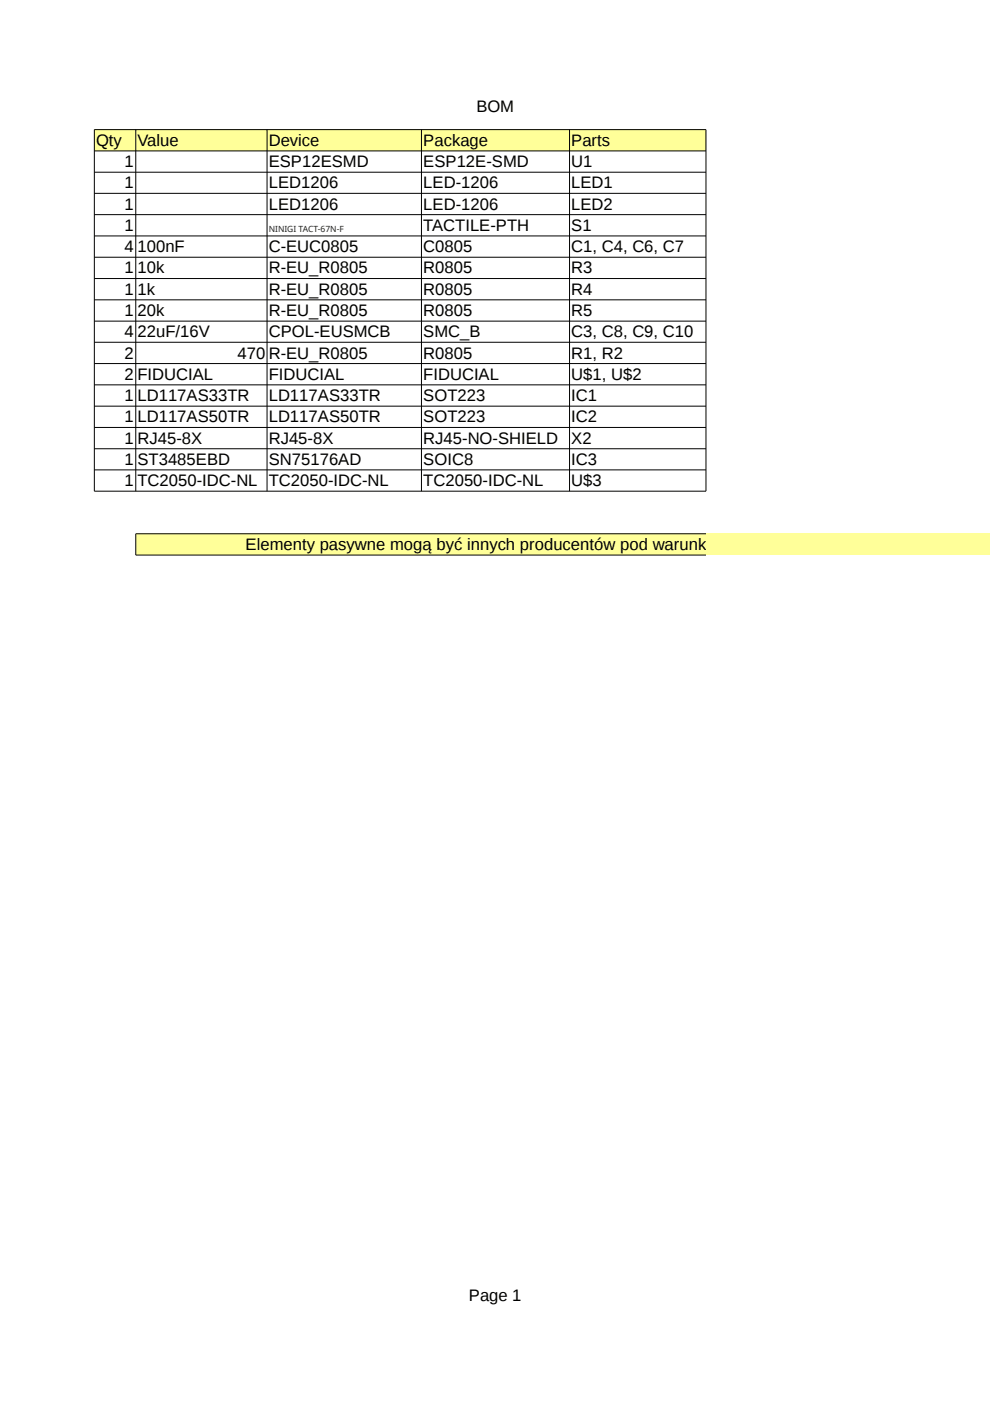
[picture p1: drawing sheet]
<svg xmlns="http://www.w3.org/2000/svg" width="210mm" height="297mm" viewBox="0 0 210 297" stroke-linecap="round" stroke-linejoin="round" font-family="sans-serif">
<defs><g id="words">
<g font-size="3.5">
<text x="101" y="23.7">BOM</text>
<text x="20.4" y="30.9">Qty</text>
<text x="26.4" y="35.4">1</text>
<text x="29.1" y="30.9">Value</text>
<text x="57" y="30.9">Device</text>
<text x="57" y="35.4">ESP12ESMD</text>
<text x="89.7" y="30.9">Package</text>
<text x="89.7" y="35.4">ESP12E-SMD</text>
<text x="121.1" y="30.9">Parts</text>
<text x="121.1" y="35.4">U1</text>
<text x="26.4" y="39.9">1</text>
<text x="57" y="39.9">LED1206</text>
<text x="89.7" y="39.9">LED-1206</text>
<text x="121.1" y="39.9">LED1</text>
<text x="26.4" y="44.4">1</text>
<text x="57" y="44.4">LED1206</text>
<text x="89.7" y="44.4">LED-1206</text>
<text x="121.1" y="44.4">LED2</text>
<text x="26.4" y="49">1</text>
<text x="26.4" y="53.4">4</text>
<text x="29.1" y="53.4">100nF</text>
<text x="57" y="53.4">C-EUC0805</text>
<text x="89.7" y="49">TACTILE-PTH</text>
<text x="89.7" y="53.4">C0805</text>
<text x="121.1" y="49">S1</text>
<text x="121.1" y="53.4">C1, C4, C6, C7</text>
<text x="26.4" y="58">1</text>
<text x="29.1" y="58">10k</text>
<text x="57" y="58">R-EU_R0805</text>
<text x="89.7" y="58">R0805</text>
<text x="121.1" y="58">R3</text>
<text x="26.4" y="62.5">1</text>
<text x="29.1" y="62.5">1k</text>
<text x="57" y="62.5">R-EU_R0805</text>
<text x="89.7" y="62.5">R0805</text>
<text x="121.1" y="62.5">R4</text>
<text x="26.4" y="67">1</text>
<text x="26.4" y="71.5">4</text>
<text x="29.1" y="67">20k</text>
<text x="29.1" y="71.5">22uF/16V</text>
<text x="57" y="67">R-EU_R0805</text>
<text x="57" y="71.5">CPOL-EUSMCB</text>
<text x="89.7" y="67">R0805</text>
<text x="89.7" y="71.5">SMC_B</text>
<text x="121.1" y="67">R5</text>
<text x="121.1" y="71.5">C3, C8, C9, C10</text>
<text x="26.4" y="76">2</text>
<text x="50.3" y="76">470</text>
<text x="57" y="76">R-EU_R0805</text>
<text x="89.7" y="76">R0805</text>
<text x="121.1" y="76">R1, R2</text>
<text x="26.4" y="80.5">2</text>
<text x="29.1" y="80.5">FIDUCIAL</text>
<text x="57" y="80.5">FIDUCIAL</text>
<text x="89.7" y="80.5">FIDUCIAL</text>
<text x="121.1" y="80.5">U$1, U$2</text>
<text x="26.4" y="85">1</text>
<text x="26.4" y="89.5">1</text>
<text x="29.1" y="85">LD117AS33TR</text>
<text x="29.1" y="89.5">LD117AS50TR</text>
<text x="57" y="85">LD117AS33TR</text>
<text x="57" y="89.5">LD117AS50TR</text>
<text x="89.7" y="85">SOT223</text>
<text x="89.7" y="89.5">SOT223</text>
<text x="121.1" y="85">IC1</text>
<text x="121.1" y="89.5">IC2</text>
<text x="26.4" y="94.1">1</text>
<text x="29.1" y="94.1">RJ45-8X</text>
<text x="57" y="94.1">RJ45-8X</text>
<text x="89.7" y="94.1">RJ45-NO-SHIELD</text>
<text x="121.1" y="94.1">X2</text>
<text x="26.4" y="98.6">1</text>
<text x="29.1" y="98.6">ST3485EBD</text>
<text x="57" y="98.6">SN75176AD</text>
<text x="89.7" y="98.6">SOIC8</text>
<text x="121.1" y="98.6">IC3</text>
<text x="26.4" y="103.1">1</text>
<text x="29.1" y="103.1">TC2050-IDC-NL</text>
<text x="57" y="103.1">TC2050-IDC-NL</text>
<text x="89.7" y="103.1">TC2050-IDC-NL</text>
<text x="121.1" y="103.1">U$3</text>
<text x="52.1" y="116.7">Elementy pasywne mogą być innych producentów pod warunkiem, że będą posiadały takie same wart</text>
<text x="99.4" y="275.7">Page 1</text>
</g>
<text font-size="1.8" fill="#212121" x="57" y="49.2">NINIGI TACT-67N-F</text>
</g></defs>
<g fill="#ff9">
<path d="M20 27.4h129.7v4.6h-129.7z" fill-rule="evenodd"/>
<path d="M28.8 113.1h181.2v4.6h-181.2z" fill-rule="evenodd"/>
</g>
<g fill="none" stroke="#000" stroke-width=".21">
<path d="M20 27.5h129.7v76.6h-129.7zM20 32h129.7M20 36.5h129.7M28.8 27.5v76.6M56.6 27.5v76.6M89.4 27.5v76.6M120.8 27.5v76.6M20 41h129.7M20 45.5h129.7M20 50h129.7M20 54.5h129.7M20 59.1h129.7"/>
<path d="M20 63.6h129.7M20 68.1h129.7M20 72.6h129.7M20 77.1h129.7M20 81.6h129.7M20 86.1h129.7M20 90.6h129.7M20 95.1h129.7M20 99.6h129.7M149.7 113.2h-120.9v4.5h120.9"/>
</g>
<use href="#words"/>
</svg>
